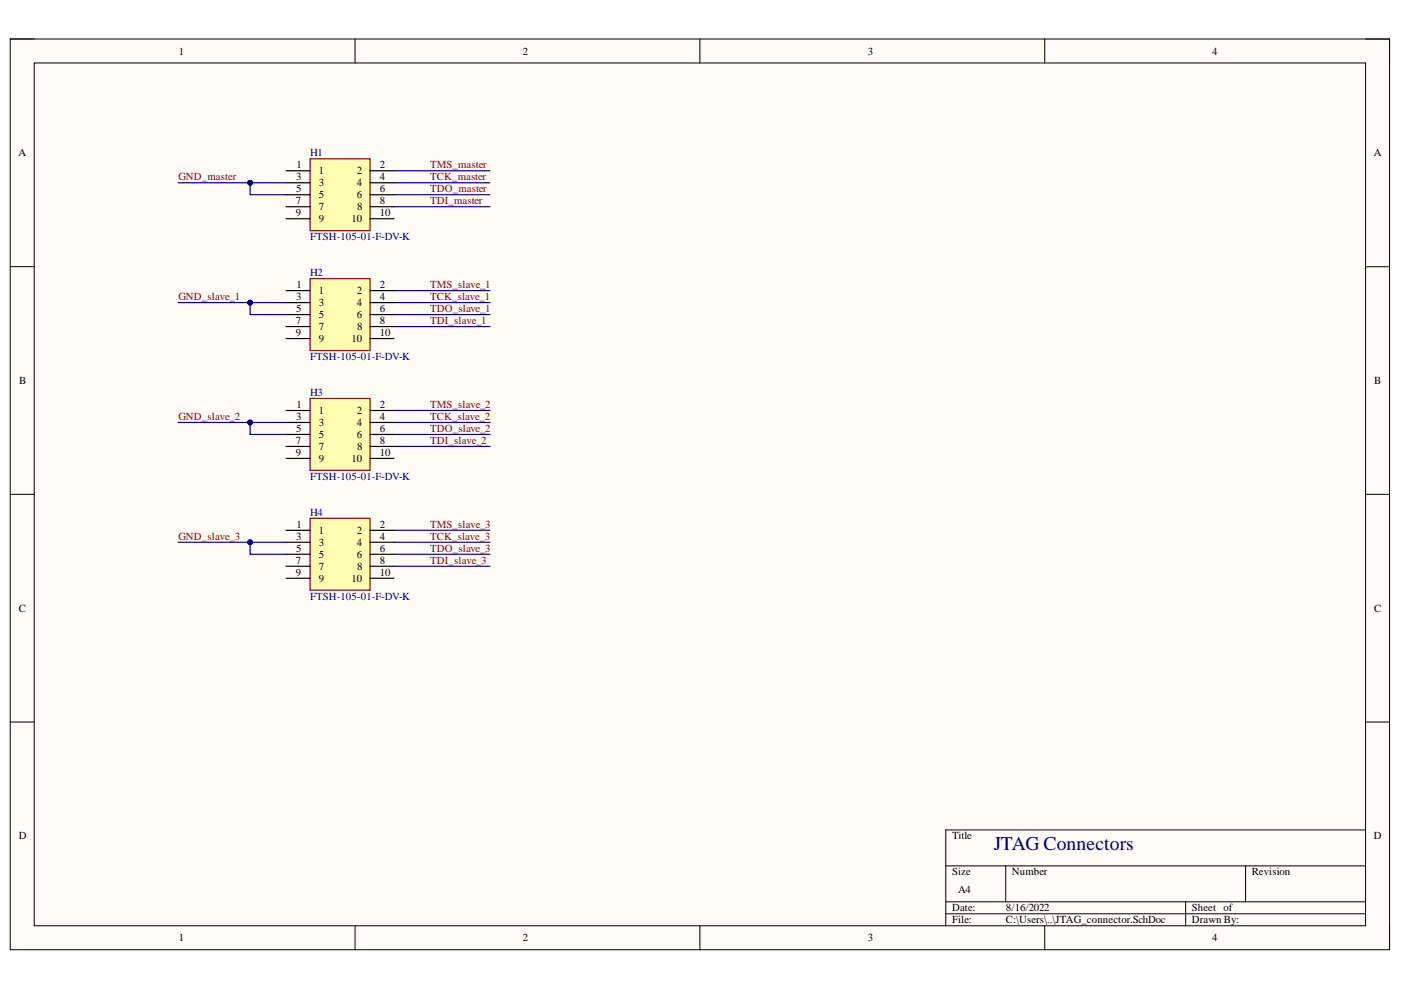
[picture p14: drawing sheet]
<svg xmlns="http://www.w3.org/2000/svg" width="297mm" height="210mm" viewBox="0 0 297 210" stroke-linecap="round" stroke-linejoin="round" font-family="sans-serif">
<defs><g id="words">
<text font-size="4.1" fill="#000080" x="210.7" y="180.1">JTAG Connectors</text>
<g font-size="2.3">
<text x="37.9" y="11.6">1</text>
<text x="110.8" y="11.6">2</text>
<text x="184" y="11.6">3</text>
<text x="257" y="11.6">4</text>
<text x="3.9" y="33.1">A</text>
<text x="62.9" y="35.7">1</text>
<text x="80.5" y="35.7">2</text>
<text x="291.3" y="33.1">A</text>
<text x="62.8" y="38.2">3</text>
<text x="62.8" y="40.7">5</text>
<text x="67.6" y="36.9">1</text>
<text x="67.6" y="39.5">3</text>
<text x="75.6" y="36.9">2</text>
<text x="75.6" y="39.5">4</text>
<text x="80.5" y="38.2">4</text>
<text x="80.5" y="40.7">6</text>
<text x="62.7" y="43.3">7</text>
<text x="62.7" y="45.8">9</text>
<text x="67.6" y="42">5</text>
<text x="67.6" y="44.5">7</text>
<text x="67.6" y="47.1">9</text>
<text x="74.5" y="47.1">10</text>
<text x="75.6" y="42">6</text>
<text x="75.7" y="44.5">8</text>
<text x="80.5" y="43.3">8</text>
<text x="80.5" y="45.8">10</text>
<text x="62.8" y="63.6">3</text>
<text x="62.9" y="61.1">1</text>
<text x="67.6" y="62.4">1</text>
<text x="67.6" y="64.9">3</text>
<text x="75.6" y="62.4">2</text>
<text x="75.6" y="64.9">4</text>
<text x="80.5" y="61.1">2</text>
<text x="80.5" y="63.6">4</text>
<text x="62.7" y="68.7">7</text>
<text x="62.7" y="71.3">9</text>
<text x="62.8" y="66.2">5</text>
<text x="67.6" y="67.5">5</text>
<text x="67.6" y="70">7</text>
<text x="75.6" y="67.5">6</text>
<text x="75.7" y="70">8</text>
<text x="80.5" y="66.2">6</text>
<text x="80.5" y="68.7">8</text>
<text x="80.5" y="71.3">10</text>
<text x="67.6" y="72.5">9</text>
<text x="74.5" y="72.5">10</text>
<text x="4.1" y="81.4">B</text>
<text x="291.4" y="81.4">B</text>
<text x="62.8" y="89">3</text>
<text x="62.9" y="86.5">1</text>
<text x="67.6" y="87.7">1</text>
<text x="75.6" y="87.7">2</text>
<text x="80.5" y="86.5">2</text>
<text x="80.5" y="89">4</text>
<text x="62.7" y="94.2">7</text>
<text x="62.8" y="91.5">5</text>
<text x="67.6" y="90.3">3</text>
<text x="67.6" y="92.9">5</text>
<text x="67.6" y="95.4">7</text>
<text x="75.6" y="90.3">4</text>
<text x="75.6" y="92.9">6</text>
<text x="75.7" y="95.4">8</text>
<text x="80.5" y="91.5">6</text>
<text x="80.5" y="94.2">8</text>
<text x="62.7" y="96.7">9</text>
<text x="67.6" y="98">9</text>
<text x="74.5" y="98">10</text>
<text x="80.5" y="96.7">10</text>
<text x="62.9" y="111.9">1</text>
<text x="67.6" y="113.2">1</text>
<text x="75.6" y="113.2">2</text>
<text x="80.5" y="111.9">2</text>
<text x="62.7" y="119.5">7</text>
<text x="62.8" y="114.4">3</text>
<text x="62.8" y="117">5</text>
<text x="67.6" y="115.7">3</text>
<text x="67.6" y="118.3">5</text>
<text x="75.6" y="115.7">4</text>
<text x="75.6" y="118.3">6</text>
<text x="80.5" y="114.4">4</text>
<text x="80.5" y="117">6</text>
<text x="80.5" y="119.5">8</text>
<text x="62.7" y="122.1">9</text>
<text x="67.6" y="120.8">7</text>
<text x="67.6" y="123.3">9</text>
<text x="74.5" y="123.3">10</text>
<text x="75.7" y="120.8">8</text>
<text x="80.5" y="122.1">10</text>
<text x="4" y="129.7">C</text>
<text x="291.4" y="129.7">C</text>
<text x="4" y="177.9">D</text>
<text x="201.9" y="177.9">Title</text>
<text x="291.3" y="177.9">D</text>
<text x="201.9" y="185.6">Size</text>
<text x="214.5" y="185.6">Number</text>
<text x="265.4" y="185.6">Revision</text>
<text x="203.1" y="189.4">A4</text>
<text x="201.9" y="193.2">Date:</text>
<text x="201.9" y="195.8">File:</text>
<text x="213.3" y="193.2">8/16/2022</text>
<text x="213.3" y="195.8">C:\Users\..\JTAG_connector.SchDoc</text>
<text x="252.7" y="193.2">Sheet of</text>
<text x="252.7" y="195.8">Drawn By:</text>
<text x="37.9" y="199.6">1</text>
<text x="110.8" y="199.6">2</text>
<text x="184" y="199.6">3</text>
<text x="257" y="199.6">4</text>
</g>
<g font-size="2.3" fill="#000080">
<text x="65.7" y="33.1">H1</text>
<text x="65.7" y="51">FTSH-105-01-F-DV-K</text>
<text x="65.7" y="58.6">H2</text>
<text x="65.7" y="76.3">FTSH-105-01-F-DV-K</text>
<text x="65.7" y="83.9">H3</text>
<text x="65.7" y="101.8">FTSH-105-01-F-DV-K</text>
<text x="65.7" y="109.4">H4</text>
<text x="65.7" y="127.1">FTSH-105-01-F-DV-K</text>
</g>
<g font-size="2.3" fill="#800000">
<text x="91.2" y="35.7">TMS_master</text>
<text x="37.8" y="38.2">GND_master</text>
<text x="91.2" y="40.7">TDO_master</text>
<text x="91.2" y="38.2">TCK_master</text>
<text x="91.2" y="43.3">TDI_master</text>
<text x="37.8" y="63.6">GND_slave_1</text>
<text x="91.2" y="61.1">TMS_slave_1</text>
<text x="91.2" y="63.6">TCK_slave_1</text>
<text x="91.2" y="68.7">TDI_slave_1</text>
<text x="91.2" y="66.2">TDO_slave_1</text>
<text x="37.8" y="89">GND_slave_2</text>
<text x="91.2" y="86.5">TMS_slave_2</text>
<text x="91.2" y="89">TCK_slave_2</text>
<text x="91.2" y="94.2">TDI_slave_2</text>
<text x="91.2" y="91.5">TDO_slave_2</text>
<text x="91.2" y="111.9">TMS_slave_3</text>
<text x="37.8" y="114.4">GND_slave_3</text>
<text x="91.2" y="119.5">TDI_slave_3</text>
<text x="91.2" y="117">TDO_slave_3</text>
<text x="91.2" y="114.4">TCK_slave_3</text>
</g>
</g></defs>
<path d="M2.2 8.3h292.4v193.1h-292.4z" fill-rule="evenodd" fill="#fffcf8"/>
<path d="M2.2 8.3h292.4v193.1h-292.4z" fill="none" stroke="#000" stroke-width=".21"/>
<path d="M7.3 13.4h282.2v182.9h-282.2z" fill-rule="evenodd" fill="#fffcf8"/>
<g fill="none" stroke="#000" stroke-width=".21">
<path d="M2.2 8.3h5.1M7.3 13.4h282.2v182.9h-282.2zM75.3 8.3v5M148.4 8.3v5M221.5 8.3v5.1M289.5 8.3h5.1v5.1M2.2 56.5h5.1M289.5 56.5h5.1M2.2 104.8h5.1M289.5 104.8h5.1M2.2 153.1h5.1M289.5 153.1h5.1"/>
<path d="M289.5 176h-89v20.3M75.3 196.3v5.1M148.4 196.3v5.1M200.5 183.6h89M200.5 191.2h89M200.5 193.7h89M213.2 183.6v7.6M221.5 196.3v5.1M251.4 191.2v5.1M264.1 183.6v7.6M294.6 196.3v5.1"/>
</g>
<path d="M65.7 33.7h12.8v15.2h-12.8z" fill-rule="evenodd" fill="#ffffb0"/>
<path d="M65.7 33.7h12.8v15.2h-12.8z" fill="none" stroke="#800000" stroke-width=".25"/>
<path d="M60.7 36.2h5M60.7 38.8h5M78.5 36.2h5M78.5 38.8h5M60.7 41.3h5M60.7 43.8h5M60.7 46.4h5M78.5 41.3h5M78.5 43.8h5M78.5 46.4h5" fill="none" stroke="#000" stroke-width=".25"/>
<path d="M37.8 38.8h22.9M83.5 38.8h20.4M83.5 36.2h20.4M83.5 43.8h20.4M83.5 41.3h20.4" fill="none" stroke="#000080" stroke-width=".25"/>
<circle cx="53" cy="38.8" r=".51" fill="#000080"/>
<circle cx="53" cy="38.8" r=".51" fill="none" stroke="#000080" stroke-width=".21"/>
<path d="M53 38.8v2.5h7.7" fill="none" stroke="#000080" stroke-width=".25"/>
<circle cx="53" cy="38.8" r=".51" fill="#000080"/>
<circle cx="53" cy="38.8" r=".51" fill="none" stroke="#000080" stroke-width=".21"/>
<path d="M65.7 59.1h12.8v15.2h-12.8z" fill-rule="evenodd" fill="#ffffb0"/>
<path d="M65.7 59.1h12.8v15.2h-12.8z" fill="none" stroke="#800000" stroke-width=".25"/>
<path d="M60.7 61.6h5M60.7 64.2h5M60.7 66.7h5M60.7 69.2h5M60.7 71.8h5M78.5 61.6h5M78.5 64.2h5M78.5 66.7h5M78.5 69.2h5M78.5 71.8h5" fill="none" stroke="#000" stroke-width=".25"/>
<path d="M37.8 64.2h22.9M83.5 69.2h20.4M83.5 66.7h20.4M83.5 64.2h20.4M83.5 61.6h20.4" fill="none" stroke="#000080" stroke-width=".25"/>
<circle cx="53" cy="64.2" r=".51" fill="#000080"/>
<circle cx="53" cy="64.2" r=".51" fill="none" stroke="#000080" stroke-width=".21"/>
<path d="M53 64.2v2.5h7.7" fill="none" stroke="#000080" stroke-width=".25"/>
<circle cx="53" cy="64.2" r=".51" fill="#000080"/>
<circle cx="53" cy="64.2" r=".51" fill="none" stroke="#000080" stroke-width=".21"/>
<path d="M65.7 84.5h12.8v15.2h-12.8z" fill-rule="evenodd" fill="#ffffb0"/>
<path d="M65.7 84.5h12.8v15.2h-12.8z" fill="none" stroke="#800000" stroke-width=".25"/>
<path d="M60.7 87h5M60.7 89.6h5M60.7 92.1h5M60.7 94.7h5M60.7 97.2h5M78.5 87h5M78.5 89.6h5M78.5 92.1h5M78.5 94.7h5M78.5 97.2h5" fill="none" stroke="#000" stroke-width=".25"/>
<path d="M37.8 89.6h22.9M83.5 94.7h20.4M83.5 92.1h20.4M83.5 89.6h20.4M83.5 87h20.4" fill="none" stroke="#000080" stroke-width=".25"/>
<circle cx="53" cy="89.6" r=".51" fill="#000080"/>
<circle cx="53" cy="89.6" r=".51" fill="none" stroke="#000080" stroke-width=".21"/>
<path d="M53 89.6v2.5h7.7" fill="none" stroke="#000080" stroke-width=".25"/>
<circle cx="53" cy="89.6" r=".51" fill="#000080"/>
<circle cx="53" cy="89.6" r=".51" fill="none" stroke="#000080" stroke-width=".21"/>
<path d="M65.7 109.9h12.8v15.2h-12.8z" fill-rule="evenodd" fill="#ffffb0"/>
<path d="M65.7 109.9h12.8v15.2h-12.8z" fill="none" stroke="#800000" stroke-width=".25"/>
<path d="M60.7 112.4h5M60.7 115h5M60.7 117.5h5M78.5 112.4h5M78.5 115h5M78.5 117.5h5M60.7 120.1h5M60.7 122.6h5M78.5 120.1h5M78.5 122.6h5" fill="none" stroke="#000" stroke-width=".25"/>
<path d="M37.8 115h22.9M83.5 117.5h20.4M83.5 115h20.4M83.5 112.4h20.4M83.5 120.1h20.4" fill="none" stroke="#000080" stroke-width=".25"/>
<circle cx="53" cy="115" r=".51" fill="#000080"/>
<circle cx="53" cy="115" r=".51" fill="none" stroke="#000080" stroke-width=".21"/>
<path d="M53 115v2.5h7.7" fill="none" stroke="#000080" stroke-width=".25"/>
<circle cx="53" cy="115" r=".51" fill="#000080"/>
<circle cx="53" cy="115" r=".51" fill="none" stroke="#000080" stroke-width=".21"/>
<use href="#words"/>
</svg>
